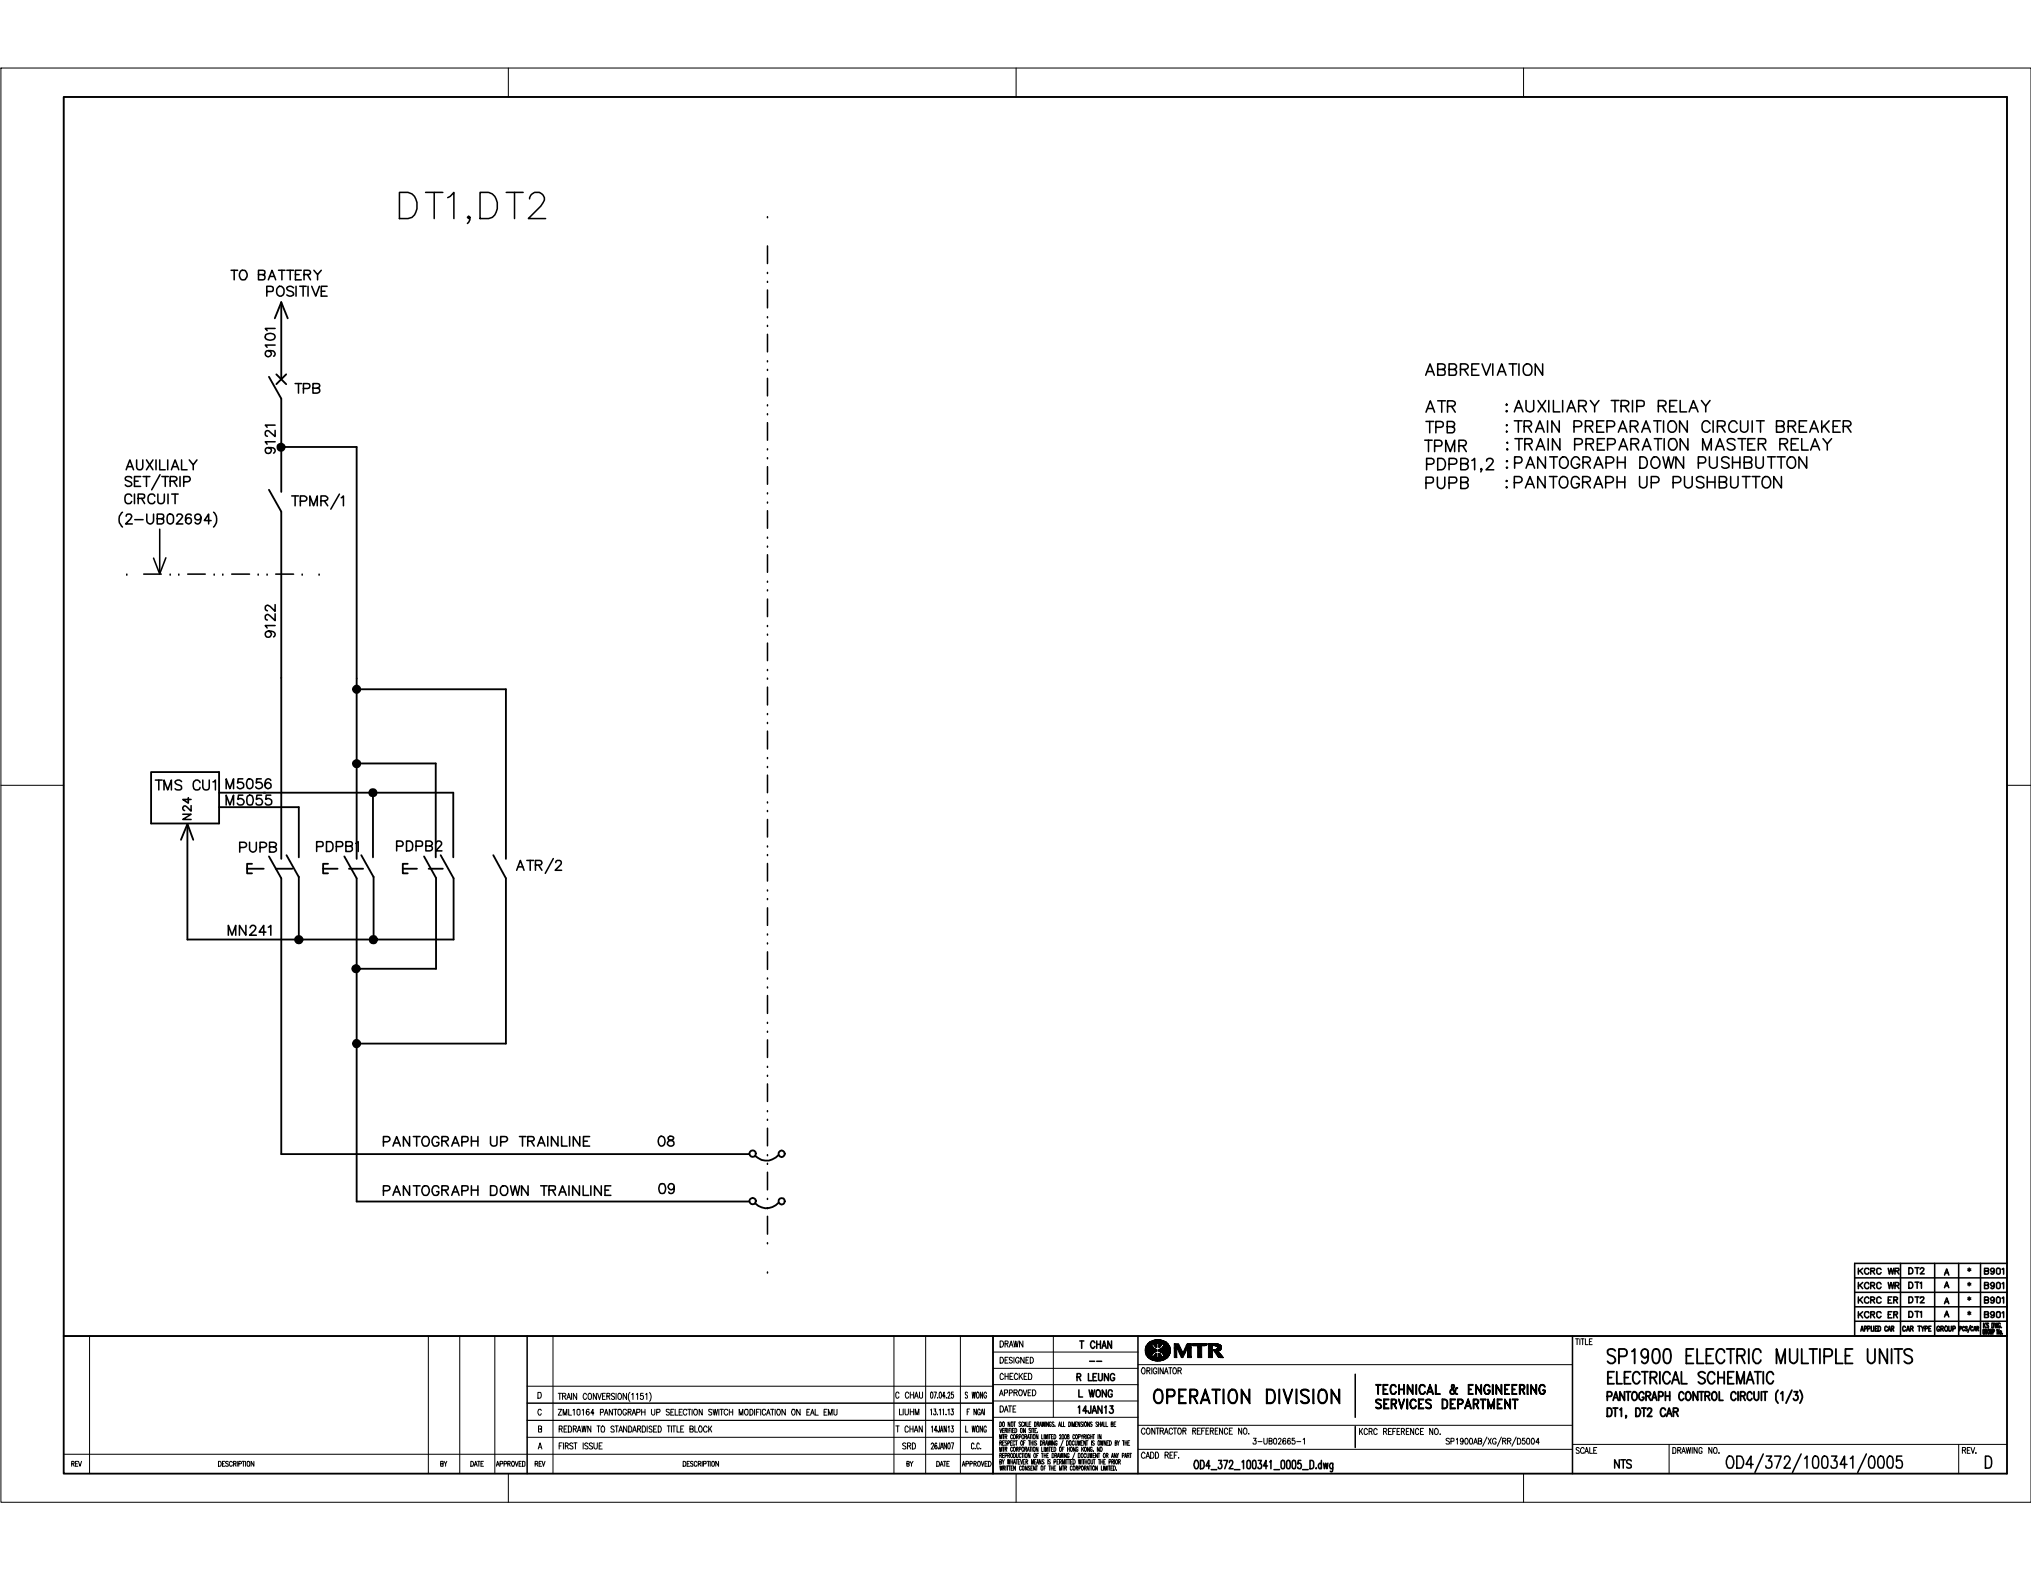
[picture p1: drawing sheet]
<svg xmlns="http://www.w3.org/2000/svg" width="279mm" height="216mm" viewBox="0 0 279 216" stroke-linecap="round" stroke-linejoin="round" font-family="sans-serif">
<defs><g id="words">
<text font-size="13.9" x="48.9" y="119.5">J</text>
<text font-size="12" x="61.6" y="128.9">l</text>
<text font-size="8.4" x="137.3" y="204.1">--·----</text>
<g font-size="7.5">
<text x="60.3" y="201.7">.</text>
<text x="124.5" y="201.7">. ~·</text>
</g>
<g font-size="7">
<text x="40.7" y="117.3">I</text>
<text x="186.1" y="192.9">I</text>
</g>
<g font-size="6.5">
<text x="17.1" y="78.3">.j</text>
<text x="23.2" y="78.3">________</text>
</g>
<text font-size="5.3" x="54.7" y="30.1">DT1 ,DT2</text>
<text font-size="4.6" x="24.9" y="110.5">...</text>
<g font-size="4.4">
<text x="267.3" y="178.1">•</text>
<text x="267.3" y="180.3">•</text>
</g>
<text font-size="4" x="73.9" y="198.9">'</text>
<text font-size="3.8" x="127.9" y="198.8">,...,</text>
<text font-size="3.7" x="103" y="159.2">-~,,</text>
<text font-size="3.5" x="154.2" y="200.1">,.</text>
<g font-size="3">
<text x="220.9" y="187.6">SP19OO ELECTRIC MULTIPLE UNITS</text>
<text x="156.9" y="192.9">°&quot;'~;~RATION DIVISION</text>
</g>
<g font-size="2.9">
<text x="36.3" y="87.5">;;;</text>
<text x="157.4" y="187">.MTR</text>
</g>
<g font-size="2.5">
<text x="36.3" y="46.9">5</text>
<text x="196" y="51.7">ABBREVIATION</text>
<text x="196" y="59.7">TPB</text>
<text x="196" y="56.8">ATR</text>
<text x="208.2" y="59.6">TRAIN PREPARATION CIRCUIT BREAKER</text>
<text x="208.2" y="56.8">AUXILIARY TRIP RELAY</text>
<text x="36.3" y="60.2">1-J</text>
<text x="195.8" y="62.2">TPMR</text>
<text x="196" y="64.7">PDPB1,2</text>
<text x="208.1" y="64.5">PANTOGRAPH DOWN PUSHBUTTON</text>
<text x="208.3" y="62.1">TRAIN PREPARATION MASTER RELAY</text>
<text x="196" y="67.3">PUPB</text>
<text x="208.1" y="67.2">PANTOGRAPH UP PUSHBUTTON</text>
<text x="38.7" y="79.5">-·.</text>
<text x="36.3" y="85">!:j</text>
<text x="220.9" y="190.4">ELEClRICAI.. SCHEMATIC</text>
<text x="237.3" y="201.2">004/372/100341/0005</text>
</g>
<g font-size="2.2">
<text x="31.6" y="38.6">TO BATTERY</text>
<text x="36.4" y="40.9">POSITIVE</text>
<text x="36.3" y="48.9">;;;</text>
<text x="40.4" y="54.2">TPB</text>
<text x="17.2" y="64.8">AUXIUALY</text>
<text x="36.3" y="62.1">;;;</text>
<text x="17" y="67.1">SET/TRIP</text>
<text x="17" y="69.4">CIRCUIT</text>
<text x="39.9" y="69.8">TPMR/1</text>
<text x="16.1" y="72.1">(2-UB02694)</text>
<text x="21.2" y="108.7">TMS CU1</text>
<text x="25" y="112.9">z</text>
<text x="30.9" y="108.7">M5056</text>
<text x="32.7" y="117.3">PUPB</text>
<text x="43.3" y="117.3">PDPB</text>
<text x="54.3" y="117.2">PDPB</text>
<text x="71" y="119.9">ATR/2</text>
<text x="33.7" y="120.2">E-</text>
<text x="44.1" y="120.2">E-</text>
<text x="55.1" y="120.2">E-</text>
<text x="31.2" y="128.8">MN241</text>
<text x="52.5" y="157.7">PANTOGRAPH UP TRAINLINE</text>
<text x="90.4" y="157.7">08</text>
<text x="52.5" y="164.5">PANTOGRAPH DOWN TRAINUNE</text>
<text x="90.5" y="164.3">09</text>
<text x="189.1" y="191.9">TECHNICAL I: ENGINEERING</text>
<text x="189.1" y="193.9">SERVICES DEPARTMENT</text>
</g>
<g font-size="2">
<text x="254.8" y="183.6">1 - - - - - -</text>
<text x="255" y="181.4">IKCRC</text>
<text x="270.6" y="181.4">•</text>
<text x="220.8" y="192.7">IWffllGIWIH CONIR0I. CIICUII (1/J)</text>
<text x="220.9" y="194.8">DT1, Dl2 CM</text>
</g>
<g font-size="1.9">
<text x="148.4" y="185.6">TCIWt</text>
<text x="148.2" y="192.3">L1111G</text>
<text x="222" y="202">N15</text>
</g>
<g font-size="1.7">
<text x="148" y="190">R lSJNG</text>
<text x="148.2" y="194.8">·-·3</text>
<text x="133.6" y="199.3">c.c</text>
</g>
<g font-size="1.6">
<text x="255.5" y="177.4">KCRC•Dn</text>
<text x="270.6" y="175.2">•</text>
<text x="270.6" y="177.1">•</text>
<text x="272.9" y="175.2">111111</text>
<text x="272.9" y="177.1">111111</text>
<text x="259.6" y="181.4">ERi</text>
<text x="267.4" y="181.4">A</text>
<text x="272.3" y="181.4">IBID'I</text>
</g>
<g font-size="1.5">
<text x="255.5" y="179.3">ICCRCER</text>
<text x="262.4" y="179.3">D12</text>
<text x="270.6" y="179.2">•</text>
<text x="272.9" y="179.2">118111</text>
<text x="262.4" y="181.4">Im</text>
</g>
<g font-size="1.4">
<text x="255.5" y="175.3">ICCRCNI</text>
<text x="262.4" y="175.3">D12</text>
<text x="137.5" y="185.3">DRAWN</text>
<text x="216.7" y="185">TTllE</text>
<text x="73.9" y="192.4">D</text>
<text x="76.7" y="192.4">1™1NCONVERSION(1151)</text>
<text x="76.9" y="197">REDRAWNTOST~DARDISEDTIT1£8LOCK</text>
<text x="123.2" y="192.4">CCHAIJ</text>
<text x="123.2" y="197">TCHAN</text>
<text x="127.9" y="192.4">07.ol-15</text>
<text x="128.1" y="196.9">1-4J.l,lj1J</text>
<text x="133" y="194.6">FN~</text>
<text x="137.4" y="196.5">lffl.1/r.::_IL_HLE</text>
<text x="216.7" y="199.9">SCALE</text>
<text x="269.3" y="200.7">IREV.</text>
</g>
<g font-size="1.3">
<text x="137.5" y="187.5">DESIGNED</text>
<text x="137.5" y="189.7">CHECKED</text>
<text x="73.9" y="194.6">C</text>
<text x="76.7" y="194.6">ZML10164PANTOGRAPHUPSELECTIONSWITCHMODIF1CATIONONEALEMU</text>
<text x="123.7" y="194.6">LJUHM</text>
<text x="127.9" y="194.6">13.11.13</text>
<text x="132.7" y="197">LIi/ONG</text>
<text x="132.7" y="192.3">5111,0</text>
<text x="137.4" y="192">APPROVED</text>
<text x="137.5" y="194.2">DAIT</text>
<text x="157" y="197.3">CONTRACTIJRREFERENCENO.</text>
<text x="74" y="199.3">A</text>
<text x="76.9" y="199.3">FIRST ISSUE</text>
<text x="157" y="201.1">CADD REF.</text>
<text x="170.7" y="201.6">1</text>
<text x="172.3" y="198.6">JU0026651</text>
<text x="174.5" y="201.6">1</text>
</g>
<g font-size="1.2">
<text x="137.4" y="200.4">~</text>
<text x="143.2" y="199.5">-</text>
<text x="147.4" y="199.5">- ·</text>
<text x="153.3" y="199.5">l''H</text>
</g>
<g font-size="1.1">
<text x="30" y="201.7">IJESCRIPllON</text>
<text x="73.6" y="201.6">RE.V</text>
<text x="93.9" y="201.7">DESCRPIION</text>
<text x="132.3" y="201.7">APP~DVED</text>
</g>
<g font-size="1">
<text x="64.7" y="201.7">MC</text>
<text x="68.2" y="201.6">ll'Pfl(M(J</text>
</g>
</g></defs>
<g fill="none" stroke="#000" stroke-width=".25">
<path d="M8.8 13.3h267.3v189.3h-267.3zM37 51.8l1.7 3v12.8M38 51.5l1.4 1.3M38.7 41.6v10.6M38.7 41.6l.9 2.2M38.7 41.6l-.9 2.2M39.4 51.5l-1.4 1.3M37 67.4l1.7 3v47.7M38.7 61.5h10.4v56.6M49.1 94.8h20.5v23.3M20.9 106.2h9.2v7h-9.3v-7M25.8 113.4v15.8h36.6"/>
<path d="M25.8 113.3l-.9 2.2M25.8 113.4l.8 2.1M30.1 109h32.3v8.9M30.1 111h11M37 117.8l1.7 3v37.9h64.4M37.9 119.5h2.3M39.4 117.6l1.7 3M49.1 105h10.8v12.9M67.9 117.6l1.7 3.2v22.7h-20.6M41.1 120.6v8.6M49.1 120.8v44.4h54M51.4 120.6v8.6"/>
<path d="M60 120.7v12.5h-10.9M107.1 165.4a2.19 2.19 0 0 1-3.2 .1M8.8 183.7h267.3"/>
<circle cx="103.5" cy="165.2" r=".43"/>
<circle cx="107.5" cy="165.2" r=".43"/>
</g>
<g fill="none" stroke="#000" stroke-width=".21">
<path d="M105.6 29.8h.1M105.6 37.5h.1M105.6 38.7h.1M105.6 33.8v2.4M105.6 39.9v2.4M105.6 43.6h.1M105.6 44.7h.1M105.6 49.6h.1M105.6 50.8h.1M105.6 55.7h.1M105.6 56.9h.1M105.6 46v2.4"/>
<path d="M105.6 52v2.4M105.6 58.1v2.4M207.2 55.7l.1-.1v.1v.1zM207.2 56.6l.1-.1v.1zM207.2 58.5h.1zM207.2 59.4h.1zM37.9 79h2.5M105.6 61.7h.1M105.6 62.9h.1M105.6 67.8h.1M105.6 69h.1M105.6 73.9h.1"/>
<path d="M105.6 75.1h.1M105.6 79.9h.1M105.6 64.2v2.4M105.6 70.2v2.4M105.6 76.3v2.4M207.2 66.2l.1-.1v.1zM207.2 67h.1v.1zM207.2 63.4h.2l-.1 .1zM207.2 64.3h.2l-.1 .1zM207.3 60.8l.1 .1-.1 .1zM207.3 61.7l.1 .1-.1 .1zM105.6 81.1h.1"/>
<path d="M105.6 86h.1M105.6 87.2h.1M105.6 92.1h.1M105.6 93.3h.1M105.6 98.1h.1M105.6 99.4h.1M105.6 82.4v2.4M105.6 88.4v2.4M105.6 94.5v2.4M31.1 110.7v-1.4l.5 1.4 .5-1.4v1.4M33.4 109.3h-.6l-.1 .6a.49 .49 0 0 1 .8 0 .49 .49 0 0 1-.2 .8 .49 .49 0 0 1-.7-.3M34.1 109.4a.4 .4 0 0 1 .7 .2 1.16 1.16 0 0 1-.1 1.1 .51 .51 0 0 1-.7-.3 1.3 1.3 0 0 1 .1-1z"/>
<path d="M36 109.3h-.7v.6a.48 .48 0 0 1 .7 0 .48 .48 0 0 1-.1 .7 .48 .48 0 0 1-.7-.2M37.3 109.3h-.7v.6a.47 .47 0 0 1 .7 .1 .47 .47 0 0 1-.1 .7 .47 .47 0 0 1-.7-.3M60 116v-.1a.44 .44 0 0 1 .5-.2l.2 .1v.3l-.8 .9h.9M105.6 104.2h.1M105.6 105.4h.1M105.6 110.3h.1M105.6 111.5h.1M105.6 116.3h.1M105.6 117.5h.1M105.6 100.5v2.5M105.6 106.6v2.4M105.6 112.7v2.4"/>
<path d="M105.6 118.7v2.5M105.6 122.4h.1M105.6 123.6h.1M105.6 128.4h.1M105.6 129.7h.1M105.6 134.5h.1M105.6 135.7h.1M105.6 124.8v2.5M105.6 130.9v2.4M105.6 136.9v2.5M105.6 140.6h.1M105.6 141.8h.1"/>
<path d="M105.6 146.6h.1M105.6 147.9h.1M105.6 152.7h.1M105.6 153.9h.1M105.6 143v2.4M105.6 149.1v2.4M105.6 155.2v2.4M105.6 164.8h.1M105.6 166.1h.1M105.6 170.9h.1M105.6 174.9h.1M105.6 161.2v2.4"/>
<path d="M105.6 167.3v2.4M255.1 179.7h21M255.1 175.7h21M261.5 173.7v10M266.1 173.7v10M269.5 173.7v10M272.5 173.7v10M276.1 173.7h-21v10h21v-6h-21M72.5 183.7v18.9M136.6 183.7v18.9M149.9 187.2h.7M150.9 187.2h.7"/>
<path d="M156.5 183.7v18.9M186.4 196.2v2.9M216.3 183.7v18.9M242.6 199.9l-1.2 2.6M247.8 199.9l-1.2 2.6M255.1 181.7h21M256.8 199.9l-1.2 2.6M164.4 200.9l.1-.1a.57 .57 0 0 1 .3 .9l-.1 .2a.47 .47 0 0 1-.5-.2 .47 .47 0 0 1 .1-.6zM165.1 200.8h.3a.76 .76 0 0 1 0 1.2h-.3zM166.5 201.6h-.6l.4-.8v1.2M166.6 202.1h.8M167.6 200.8h.5l-.2 .5a.33 .33 0 0 1 .2 .4 .33 .33 0 0 1-.5 .2v-.1"/>
<path d="M168.4 200.8h.5l-.4 1.2M169.1 201.1l.2-.3h.2l.1 .2a1.25 1.25 0 0 1-.5 1h.5M169.8 202.1h.8M171.6 200.9l.2-.1a.76 .76 0 0 1 .2 1v.1l-.3 .1a.47 .47 0 0 1-.2-.7zM172.4 200.9l.2-.1a.76 .76 0 0 1 .2 1l-.1 .1-.2 .1a.47 .47 0 0 1-.2-.7zM173.1 200.8h.4l-.2 .5a.34 .34 0 0 1 .2 .4 .34 .34 0 0 1-.4 .2v-.1M174.4 201.6h-.6l.4-.8v1.2M175.3 202.1h.7M176.3 200.9l.2-.1a.76 .76 0 0 1 .2 1v.1l-.3 .1a.47 .47 0 0 1-.2-.7zM177.1 200.9l.2-.1a.76 .76 0 0 1 .2 1l-.1 .1-.2 .1a.47 .47 0 0 1-.2-.7zM177.8 200.9l.3-.1a.76 .76 0 0 1 .1 1v.1l-.2 .1a.47 .47 0 0 1-.2-.7zM178.9 200.8h-.3l-.1 .5a.25 .25 0 0 1 .3-.1 .25 .25 0 0 1 .2 .2v.4a.24 .24 0 0 1-.3 .2 .24 .24 0 0 1-.2-.2"/>
<path d="M179.2 202.1h.8M180.2 200.8h.3a.76 .76 0 0 1 0 1.2h-.3zM181 201.9h.1zM181.8 201.4l-.1-.2a.36 .36 0 0 0-.3 .4 .36 .36 0 0 0 .3 .3l.1-.1M181.8 200.8v1.2M182.1 201.2l.1 .8 .2-.8 .1 .8 .2-.8M183.3 201.2v1.1l-.1 .1-.2-.1M183.3 201.4l-.1-.2a.36 .36 0 0 0-.3 .4 .36 .36 0 0 0 .4 .3v-.1M273.1 200.2h.5a1.06 1.06 0 0 1 .3 1.5l-.2 .1-.6 .1z"/>
</g>
<g fill="none" stroke="#000" stroke-width=".38">
<path d="M38.5 61.3h.2h.1v.3l-.1 .1-.2-.1-.1-.1zM48.9 94.6h.3l.1 .2-.1 .2h-.3zM48.9 104.9l.2-.1 .1 .1 .1 .1-.1 .2h-.1h-.2zM40.9 129.1l.2-.1 .1 .1 .1 .1-.1 .2-.1 .1-.2-.1zM51.2 129.1l.2-.1 .1 .1 .1 .1-.1 .2-.1 .1-.2-.1-.1-.2zM48.9 143.3h.3l.1 .2-.1 .1-.2 .1-.1-.1-.1-.1z"/>
<circle cx="38.7" cy="61.5" r=".45"/>
<circle cx="49.1" cy="94.8" r=".43"/>
<circle cx="49.1" cy="105" r=".43"/>
<circle cx="41.1" cy="129.2" r=".46"/>
<circle cx="49" cy="133.2" r=".24"/>
<circle cx="49" cy="133.2" r=".45"/>
<circle cx="51.4" cy="129.2" r=".46"/>
<circle cx="49" cy="143.5" r=".45"/>
</g>
<g fill="none" stroke="#000" stroke-width=".14">
<path d="M.1 9.4h279.3v197.2h-279.3zM8.8 13.3h267.3v170.4h-267.3zM69.9 9.4v3.9M139.8 9.4v3.9M209.6 9.4v3.9M.1 108h8.7M276.1 108h3.3M8.8 200h127.8M12.3 183.7v18.9M58.9 183.7v18.9M63.2 183.7v18.9M68.1 183.7v18.9"/>
<path d="M72.5 197.7h64.1M72.5 195.3h64.1M72.5 193h64.1M72.5 190.6h64.1M76.1 183.7v18.9M123 183.7v18.9M127.3 183.7v18.9M132.1 183.7v18.9M136.6 192.7h19.9M136.6 190.4h19.9M136.6 188.2h19.9M136.6 185.9h19.9"/>
<path d="M136.6 194.9h19.9M137.5 197.9v-.6l.2 .6 .1-.6v.6M137.5 198.4h.3l-.1-.3h-.2v.7M137.7 198.4l.1 .4M137.9 197.3h.3M137.9 198.4h.2M138 197.3v.6M138.2 198.1h-.3v.7M138.3 197.6l.2-.1v-.2h-.2v.6M138.4 197.6l.1 .3M138.5 198.2l-.1-.1a.17 .17 0 0 0-.1 .2 .17 .17 0 0 0 .1 .2l.1 .2-.1 .1-.1-.1M138.6 198.5l.3-.1-.1-.3h-.2v.7"/>
<path d="M139 198.4h.1M139.3 198.1h-.3v.7M139.3 197.4l-.1-.1a.33 .33 0 0 0-.2 .3 .33 .33 0 0 0 .2 .3l.1-.2M139.4 197.3h.1a.31 .31 0 0 1 .2 .3 .31 .31 0 0 1-.3 .3zM139.6 198.3l-.1-.2a.38 .38 0 0 0 0 .7l.1-.2M139.7 198.1h.3M139.8 197.6l.2-.1v-.2h-.2v.6M139.8 198.1v.7M140 197.6l.1 .3M140.2 197.6l.3-.1-.1-.2h-.2v.6M140.5 198.2a.28 .28 0 0 1 .2 .2 .28 .28 0 0 1-.1 .3 .28 .28 0 0 1-.3-.2 .28 .28 0 0 1 .2-.3zM140.6 197.4v-.1a.26 .26 0 0 1 .3 .2 .26 .26 0 0 1-.1 .3v.1a.3 .3 0 0 1-.3-.2 .3 .3 0 0 1 .1-.3z"/>
<path d="M140.8 198.4h.2M141 197.6l.2-.1v-.2h-.2v.6M141.1 198.1h-.3v.7M141.1 197.6l.1 .3M141.3 197.9l.2-.6 .1 .6M141.4 197.7h.2M141.5 198.1h.2M141.6 198.1v.7M141.6 197.3h.3M141.8 197.3v.6M141.8 198.4h.3M141.8 198.1v.7"/>
<path d="M142 197.3v.6M142.1 198.1v.7M142.2 197.4v-.1a.33 .33 0 0 1 .2 .3 .33 .33 0 0 1-.2 .3zM142.2 198.1v.7M142.6 198.2l-.1-.1-.2 .1 .3 .4-.1 .2-.2-.1M142.8 197.3v.6l-.3-.6v.6M143.1 198.1a.32 .32 0 0 1 .3 .3 .32 .32 0 0 1-.3 .4zM143.3 197.3v.6h.2M143.5 198.4h.2v-.2l-.2-.1v.7M143.6 197.3v.6M143.6 198.4l.1 .4M143.8 197.9v-.6l.1 .6 .2-.6v.6"/>
<path d="M143.8 198.8l.2-.7 .1 .7M144.1 198.1l.1 .7 .2-.7v.7l.1-.7M144.2 197.3v.6M144.3 197.3h.3M144.4 197.3v.6M144.7 197.6h.1M144.7 198.1v.7M144.9 197.3h-.2v.6h.2M144.9 183.7v11.2M145 197.3a.3 .3 0 0 1 .2 .3 .3 .3 0 0 1-.2 .3zM145 198.1v.7l-.2-.7v.7M145.4 198.3l-.1-.2a.38 .38 0 0 0 0 .7l.1-.1v-.2h-.1"/>
<path d="M145.8 197.4v-.1l.2 .1-.2 .5h.2M146.1 197.3h.1a.4 .4 0 0 1 .1 .6l-.2-.1zM146.3 198l-.4 .9M146.5 197.3h.1a.37 .37 0 0 1 0 .6h-.1l-.1-.3zM146.7 198.1a.36 .36 0 0 1 .2 .6l-.2 .1zM146.9 197.3v.2a.19 .19 0 0 1 .2 .2 .19 .19 0 0 1-.2 .2 .3 .3 0 0 1 .2-.5l-.1-.1zM147.1 198.2l.1-.1a.38 .38 0 0 1 0 .7l-.1-.1zM147.8 198.3l-.1-.2a.34 .34 0 0 0-.2 .3 .34 .34 0 0 0 .2 .4l.1-.2M147.9 197.4l-.2-.1h-.1v.1a.25 .25 0 0 0 0 .3 .25 .25 0 0 0 .2 .2l.1-.2M147.9 198.1v.6l.1 .1 .2-.2v-.5M148 197.3a.31 .31 0 0 1 .3 .3 .31 .31 0 0 1-.3 .3v-.2zM148.3 198.8v-.7l.1 .7 .2-.7v.7"/>
<path d="M148.3 197.6h.3v-.3h-.3v.6M148.7 197.3l.1 .3v.3M148.7 198.4h.1M149 198.1h-.3v.7M149 197.3l-.2 .3M149.1 197.6l.3-.2-.2-.1h-.1v.6M149.2 197.6l.2 .3M149.4 198.1v.7l-.3-.7v.7M149.4 197.3v.6M149.4 198.1h.3M149.5 198.1v.7M149.9 197.4l-.1-.1a.4 .4 0 0 0-.1 .6l.2-.1v-.1h-.1"/>
<path d="M150 197.6h.2M150 197.3v.6M150.2 198.1v.7M150.2 197.3v.6M150.3 197.3h.3M150.5 197.3v.6M150.5 198.2v-.1a.17 .17 0 0 0-.2 .2 .17 .17 0 0 0 .2 .2v.2v.1l-.2-.1M151 197.3v.6M151 198.2l.1-.1a.38 .38 0 0 1 0 .7l-.1-.1zM151.4 198.1l.1 .7 .1-.7 .1 .7 .1-.7M151.5 197.3v.6l-.3-.6v.6M152.1 198.1v.7l-.2-.7v.7"/>
<path d="M152.3 198.4h.1M152.5 198.1h-.2v.7M152.6 198.1a.32 .32 0 0 1 .3 .3 .32 .32 0 0 1-.3 .4zM153.4 198.4h.2l.1-.1-.2-.2h-.1v.7M153.7 198.1l.1 .7M154 198.1l-.2 .3M154.4 198.1h.2M154.6 198.1v.7M154.8 198.1v.7M155 198.1v.7M155.4 198.1h-.2v.7M156.5 199.3h59.8"/>
<path d="M156.5 187.7h59.8M156.5 196h59.8M157.1 188.2l.1-.1a.47 .47 0 0 1 .2 .8 .39 .39 0 0 1-.4-.2 .39 .39 0 0 1 .1-.5zM157.5 199.9l-.1-.2a.43 .43 0 0 0-.4 .4 .43 .43 0 0 0 .4 .4l.1-.1M157.8 188.5l.4-.1v-.2l-.4-.1v.8M158 188.5l.2 .4M158.3 199.7a.45 .45 0 0 1 .4 .3 .45 .45 0 0 1-.2 .5h-.2zM158.5 188.1v.8M159 199.7h.2a.6 .6 0 0 1 0 .8h-.2zM159.1 188.3l-.1-.2a.39 .39 0 0 0-.4 .2 .39 .39 0 0 0 .1 .5l.1 .1h.2l.1-.3h-.1M159.3 188.1v.8M160 188.1v.8l-.4-.8v.8"/>
<path d="M160.2 188.9l.2-.8 .3 .8M160.3 188.6h.3M160.8 188.1h.4M161 188.1v.8M161.4 188.2l.1-.1a.35 .35 0 0 1 .4 .2 .35 .35 0 0 1-.1 .4 .24 .24 0 0 1-.3 .2 .24 .24 0 0 1-.2-.3zM161.4 199.7h-.4v.8M162 199.7h-.5v.8M162.1 188.5l.4-.1v-.2l-.4-.1v.8M162.3 188.5l.2 .4M187 196.4v.9M187.2 196.8l.3 .5M187.5 196.4l-.5 .6"/>
<path d="M188.1 196.6a.24 .24 0 0 0-.3-.2 .24 .24 0 0 0-.1 .4v.4l.3 .1 .1-.2M188.3 196.9l.4-.1 .1-.3-.5-.1v.9M188.6 196.9l.2 .4M189.4 196.6a.24 .24 0 0 0-.3-.2 .24 .24 0 0 0-.1 .4v.4l.3 .1 .1-.2M190.3 196.9l.4-.1 .1-.3-.5-.1v.9M190.5 196.9l.3 .4M191 196.9h.3M191.4 196.4h-.4v.9h.4M191.6 196.9h.3M192 196.4h-.4v.9M192.2 196.9h.2M192.6 196.4h-.4v.9h.4"/>
<path d="M192.8 196.9l.4-.1v-.3l-.4-.1v.9M193 196.9l.2 .4M193.5 196.9h.2M193.8 196.4h-.3v.9h.3M194.5 196.4v.9l-.4-.9v.9M195.2 196.6a.23 .23 0 0 0-.3-.2 .23 .23 0 0 0-.2 .4l.1 .4 .2 .1 .2-.2M195.4 196.9h.3M195.8 196.4h-.4v.9h.4M197.1 196.4v.9l-.4-.9v.9M197.4 196.6v-.1a.36 .36 0 0 1 .5 .2 .36 .36 0 0 1-.1 .4l-.1 .2-.3-.1zM198.1 197.2h.1M199.4 197.9l-.2-.1-.3 .1 .1 .2 .3 .1v.4l-.4-.1"/>
<path d="M199.6 198.2h.4v-.3l-.4-.1v.8M200.4 198l.1-.2v.8M201.3 198l-.1 .2a.24 .24 0 0 1-.3-.2 .24 .24 0 0 1 .3-.2l.1 .2-.1 .6h-.2l-.1-.1M201.6 197.8h.1a.44 .44 0 0 1 .3 .4 .44 .44 0 0 1-.3 .4h-.1l-.1-.4zM202.2 197.8h.1a.48 .48 0 0 1 .1 .8h-.2l-.1-.4zM202.7 198.6l.3-.8 .2 .8M202.8 198.3h.3M203.4 198.2l.4-.1v-.2l-.4-.1v.8h.4v-.3l-.1-.1M204.6 197.6l-.6 1.3M204.7 197.8l.4 .8M205.1 197.8l-.4 .8M205.8 198l-.1-.2a.4 .4 0 0 0-.4 .3 .4 .4 0 0 0 .2 .5h.2l.1-.2v-.1h-.1"/>
<path d="M206.5 197.6l-.5 1.3M206.7 198.2l.4-.1v-.2l-.4-.1v.8M206.9 198.2l.3 .4M207.4 198.2l.4-.1v-.2l-.4-.1v.8M207.6 198.2l.3 .4M208.6 197.6l-.6 1.3M208.7 197.8a.42 .42 0 0 1 .5 .3 .42 .42 0 0 1-.2 .5h-.3zM209.8 197.8h-.3l-.1 .3 .2-.1 .2 .3-.1 .3h-.2l-.1-.2M210.1 197.8h.1a.48 .48 0 0 1 .1 .8h-.2l-.1-.2zM210.7 197.8h.2a.44 .44 0 0 1 .2 .4 .44 .44 0 0 1-.2 .4h-.2v-.4zM211.8 198.3h-.5l.3-.5v.8M216.3 198.6h59.8"/>
<path d="M229.6 198.6v4M230.1 199.1a.46 .46 0 0 1 .5 .2 .46 .46 0 0 1-.1 .6h-.4zM230.8 199.4h.4v-.3h-.4v.8M231 199.4l.2 .5M231.4 199.9l.2-.8 .3 .8M231.5 199.6h.3M231.9 199.1l.2 .8 .2-.8 .2 .8 .1-.8M232.8 199.1v.8M233.5 199.1v.8l-.5-.8v.8M234.1 199.3a.22 .22 0 0 0-.2-.2 .22 .22 0 0 0-.2 .2v.3a.22 .22 0 0 0 .2 .3 .22 .22 0 0 0 .2-.3h-.1M235.5 199.1v.8l-.4-.8v.8M235.8 199.1h.1a.46 .46 0 0 1 .3 .3 .46 .46 0 0 1-.1 .5 .4 .4 0 0 1-.4-.3 .4 .4 0 0 1 .1-.4z"/>
<path d="M236.5 199.8v.1h-.1zM269.5 198.6v4M270 199.4h.4v-.3h-.4v.8M271 199.1h-.4v.8M271.1 199.1l.3 .8 .3-.8M9.9 201.3h.2l.1-.3h-.3v.6M10 201.3l.2 .3M10.4 201.3h.2M10.7 201h-.3v.6h.3M10.8 201l.2 .6 .2-.6M69.9 202.6v4M139.8 202.6v4"/>
<path d="M157.6 200.5l.3-.8 .3 .8M160.3 200.1h.4v-.3l-.4-.1v.8M209.6 202.6v4"/>
</g>
<use href="#words"/>
</svg>
